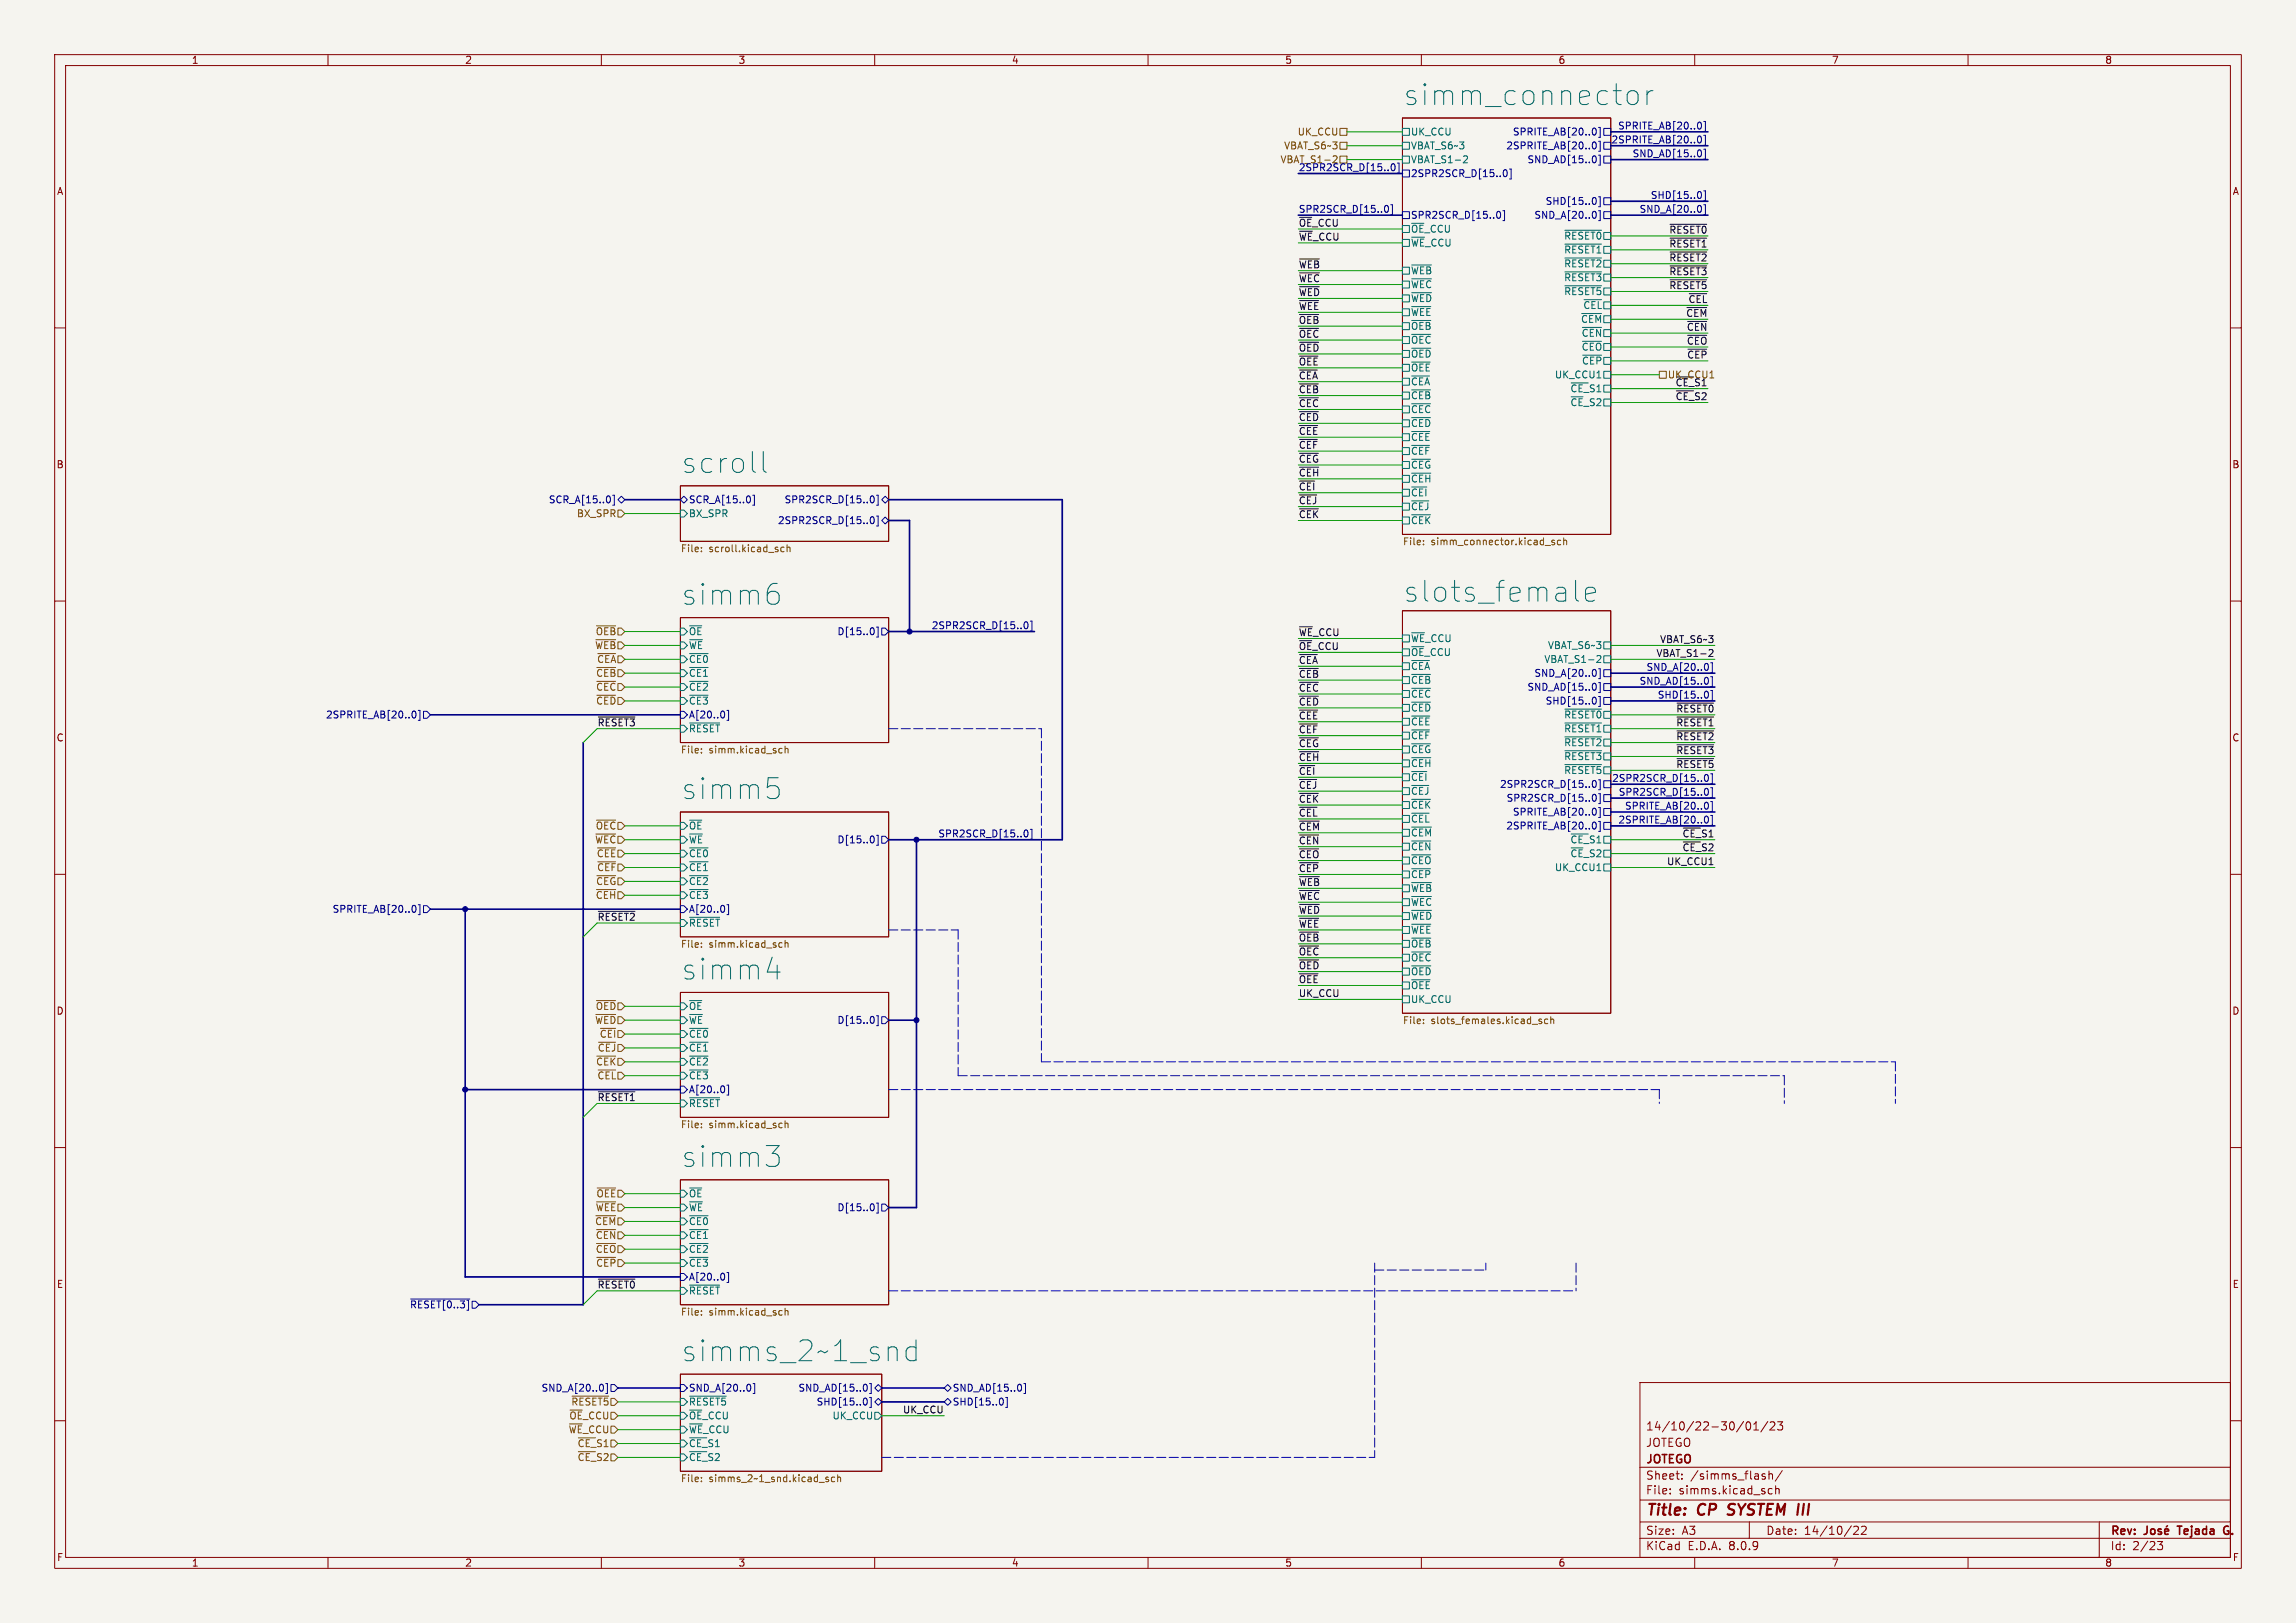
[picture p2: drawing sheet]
<svg xmlns="http://www.w3.org/2000/svg" width="420mm" height="297mm" viewBox="0 0 420 297" stroke-linecap="round" stroke-linejoin="round" font-family="sans-serif">
<defs><g id="words">
<g font-size="5.3" fill="#006464">
<text x="256.5" y="19.6">simm_connector</text>
<text x="124.5" y="86.9">scroll</text>
<text x="124.5" y="111">simm6</text>
<text x="256.5" y="110.5">slots_female</text>
<text x="124.5" y="146.6">simm5</text>
<text x="124.5" y="179.6">simm4</text>
<text x="124.5" y="213.9">simm3</text>
<text x="124.5" y="249.5">simms_2~1_snd</text>
</g>
<g font-size="2.8" fill="#840000">
<text x="301" y="277.9">Title:</text>
<text x="310.6" y="277.9">CP</text>
<text x="317" y="277.9">SYSTEM III</text>
</g>
<g font-size="2.1" fill="#840000">
<text x="301" y="262">14/10/22-30/01/23</text>
<text x="301" y="268.2">JOTEGO</text>
<text x="301" y="265">JOTEGO</text>
<text x="301" y="273.7">File:</text>
<text x="301" y="271">Sheet:</text>
<text x="307.1" y="273.7">simms.kicad_sch</text>
<text x="309.2" y="271">/simms_flash/</text>
<text x="301" y="281.1">Size:</text>
<text x="307.6" y="281.1">A3</text>
<text x="323" y="281.1">Date:</text>
<text x="330" y="281.1">14/10/22</text>
<text x="386" y="281.3">Rev:</text>
<text x="399.1" y="281.3">Tejada</text>
<text x="408.1" y="281.3">G.</text>
<text x="301" y="283.9">KiCad</text>
<text x="308.7" y="283.9">E.D.A.</text>
<text x="316.3" y="283.9">8.0.9</text>
<text x="386" y="283.9">Id:</text>
<text x="390.1" y="283.9">2/23</text>
</g>
<g font-size="1.8" fill="#840000">
<text x="35" y="11.9">1</text>
<text x="85" y="11.9">2</text>
<text x="135" y="11.9">3</text>
<text x="185" y="11.9">4</text>
<text x="235" y="11.9">5</text>
<text x="285" y="11.9">6</text>
<text x="335" y="11.9">7</text>
<text x="385" y="11.9">8</text>
<text x="10.3" y="35.9">A</text>
<text x="408.3" y="35.9">A</text>
<text x="10.3" y="85.9">B</text>
<text x="408.2" y="85.9">B</text>
<text x="10.3" y="135.9">C</text>
<text x="408.2" y="135.9">C</text>
<text x="10.3" y="185.9">D</text>
<text x="408.2" y="185.9">D</text>
<text x="10.3" y="235.9">E</text>
<text x="408.3" y="235.9">E</text>
<text x="10.3" y="285.9">F</text>
<text x="35" y="286.9">1</text>
<text x="85" y="286.9">2</text>
<text x="135" y="286.9">3</text>
<text x="185" y="286.9">4</text>
<text x="235" y="286.9">5</text>
<text x="285" y="286.9">6</text>
<text x="335" y="286.9">7</text>
<text x="385" y="286.9">8</text>
<text x="408.3" y="285.9">F</text>
</g>
<g font-size="1.8" fill="#000084">
<text x="295.9" y="23.8">SPRITE_AB[20..0]</text>
<text x="275.4" y="27.5">2SPRITE_AB[20..0]</text>
<text x="276.6" y="25">SPRITE_AB[20..0]</text>
<text x="294.7" y="26.3">2SPRITE_AB[20..0]</text>
<text x="298.5" y="28.9">SND_AD[15..0]</text>
<text x="234.1" y="30.1">VBAT_S1-2</text>
<text x="237.5" y="31.4">2SPR2SCR_D[15..0]</text>
<text x="258" y="32.6">2SPR2SCR_D[15..0]</text>
<text x="279.3" y="30.1">SND_AD[15..0]</text>
<text x="237.5" y="39">SPR2SCR_D[15..0]</text>
<text x="258" y="40.2">SPR2SCR_D[15..0]</text>
<text x="280.6" y="40.2">SND_A[20..0]</text>
<text x="282.6" y="37.7">SHD[15..0]</text>
<text x="299.8" y="39">SND_A[20..0]</text>
<text x="301.9" y="36.5">SHD[15..0]</text>
<text x="100.3" y="92.3">SCR_A[15..0]</text>
<text x="125.9" y="92.3">SCR_A[15..0]</text>
<text x="143.4" y="92.3">SPR2SCR_D[15..0]</text>
<text x="142.2" y="96.1">2SPR2SCR_D[15..0]</text>
<text x="153.1" y="116.4">D[15..0]</text>
<text x="170.3" y="115.2">2SPR2SCR_D[15..0]</text>
<text x="280.6" y="124.1">SND_A[20..0]</text>
<text x="299.8" y="125.4">SND_AD[15..0]</text>
<text x="301.1" y="122.8">SND_A[20..0]</text>
<text x="59.5" y="131.7">2SPRITE_AB[20..0]</text>
<text x="125.9" y="129.1">~{CE3}</text>
<text x="125.9" y="131.7">A[20..0]</text>
<text x="279.3" y="126.6">SND_AD[15..0]</text>
<text x="282.6" y="129.1">SHD[15..0]</text>
<text x="303.1" y="127.9">SHD[15..0]</text>
<text x="286" y="141.8">~{RESET5}</text>
<text x="294.8" y="143.2">2SPR2SCR_D[15..0]</text>
<text x="274.3" y="144.4">2SPR2SCR_D[15..0]</text>
<text x="275.5" y="146.9">SPR2SCR_D[15..0]</text>
<text x="276.6" y="149.5">SPRITE_AB[20..0]</text>
<text x="296" y="145.7">SPR2SCR_D[15..0]</text>
<text x="297.2" y="148.2">SPRITE_AB[20..0]</text>
<text x="153.1" y="154.5">D[15..0]</text>
<text x="171.5" y="153.3">SPR2SCR_D[15..0]</text>
<text x="275.4" y="152">2SPRITE_AB[20..0]</text>
<text x="295.9" y="150.8">2SPRITE_AB[20..0]</text>
<text x="60.7" y="167.2">SPRITE_AB[20..0]</text>
<text x="125.9" y="164.7">~{CE3}</text>
<text x="125.9" y="167.2">A[20..0]</text>
<text x="153.1" y="187.6">D[15..0]</text>
<text x="125.9" y="197.7">~{CE3}</text>
<text x="125.9" y="200.3">A[20..0]</text>
<text x="153.1" y="221.8">D[15..0]</text>
<text x="125.9" y="232">~{CE3}</text>
<text x="74.9" y="239.6">~{RESET[0..3]}</text>
<text x="125.9" y="234.5">A[20..0]</text>
<text x="99" y="254.9">SND_A[20..0]</text>
<text x="125.9" y="254.9">SND_A[20..0]</text>
<text x="146" y="254.9">SND_AD[15..0]</text>
<text x="149.3" y="257.4">SHD[15..0]</text>
<text x="174.2" y="257.4">SHD[15..0]</text>
<text x="174.2" y="254.9">SND_AD[15..0]</text>
</g>
<g font-size="1.8" fill="#725600">
<text x="234.8" y="27.5">VBAT_S6~3</text>
<text x="237.3" y="25">UK_CCU</text>
<text x="105.4" y="94.8">BX_SPR</text>
<text x="124.5" y="101.4">File:</text>
<text x="129.7" y="101.4">scroll.kicad_sch</text>
<text x="256.5" y="100.1">File:</text>
<text x="261.8" y="100.1">simm_connector.kicad_sch</text>
<text x="108.8" y="119">~{WEB}</text>
<text x="108.9" y="116.4">~{OEB}</text>
<text x="108.9" y="124.1">~{CEB}</text>
<text x="109.1" y="121.5">~{CEA}</text>
<text x="108.9" y="129.1">~{CED}</text>
<text x="108.9" y="126.6">~{CEC}</text>
<text x="124.5" y="138.2">File:</text>
<text x="129.7" y="138.2">simm.kicad_sch</text>
<text x="108.8" y="154.5">~{WEC}</text>
<text x="108.9" y="152">~{OEC}</text>
<text x="109.1" y="157.1">~{CEE}</text>
<text x="109.1" y="159.6">~{CEF}</text>
<text x="108.9" y="164.7">~{CEH}</text>
<text x="108.9" y="162.2">~{CEG}</text>
<text x="124.5" y="173.8">File:</text>
<text x="129.7" y="173.8">simm.kicad_sch</text>
<text x="108.9" y="185">~{OED}</text>
<text x="108.8" y="187.6">~{WED}</text>
<text x="109.6" y="190.1">~{CEI}</text>
<text x="256.5" y="187.7">File:</text>
<text x="261.8" y="187.7">slots_females.kicad_sch</text>
<text x="108.9" y="195.2">~{CEK}</text>
<text x="109.2" y="197.7">~{CEL}</text>
<text x="109.2" y="192.6">~{CEJ}</text>
<text x="124.5" y="206.8">File:</text>
<text x="129.7" y="206.8">simm.kicad_sch</text>
<text x="108.9" y="221.8">~{WEE}</text>
<text x="109" y="219.3">~{OEE}</text>
<text x="108.8" y="224.4">~{CEM}</text>
<text x="108.9" y="226.9">~{CEN}</text>
<text x="108.9" y="229.5">~{CEO}</text>
<text x="108.9" y="232">~{CEP}</text>
<text x="124.5" y="241.1">File:</text>
<text x="129.7" y="241.1">simm.kicad_sch</text>
<text x="104.4" y="257.4">~{RESET5}</text>
<text x="103.9" y="262.5">~{WE}_CCU</text>
<text x="104" y="259.9">~{OE}_CCU</text>
<text x="105.6" y="265">~{CE_}S1</text>
<text x="105.6" y="267.6">~{CE_}S2</text>
<text x="124.5" y="271.6">File:</text>
<text x="129.7" y="271.6">simms_2~1_snd.kicad_sch</text>
</g>
<g font-size="1.8" fill="#006464">
<text x="258" y="27.5">VBAT_S6~3</text>
<text x="258" y="25">UK_CCU</text>
<text x="258" y="30.1">VBAT_S1-2</text>
<text x="258" y="42.8">~{OE}_CCU</text>
<text x="258" y="45.3">~{WE}_CCU</text>
<text x="286" y="46.6">~{RESET1}</text>
<text x="286" y="44">~{RESET0}</text>
<text x="258" y="52.9">~{WEC}</text>
<text x="258" y="50.4">~{WEB}</text>
<text x="286" y="49.1">~{RESET2}</text>
<text x="286" y="51.7">~{RESET3}</text>
<text x="258" y="58">~{WEE}</text>
<text x="258" y="55.5">~{WED}</text>
<text x="286" y="54.2">~{RESET5}</text>
<text x="289.1" y="59.3">~{CEM}</text>
<text x="289.5" y="56.7">~{CEL}</text>
<text x="258" y="65.6">~{OED}</text>
<text x="258" y="63.1">~{OEC}</text>
<text x="258" y="60.6">~{OEB}</text>
<text x="289.2" y="64.4">~{CEO}</text>
<text x="289.2" y="61.8">~{CEN}</text>
<text x="258" y="68.2">~{OEE}</text>
<text x="258" y="70.7">~{CEA}</text>
<text x="284.3" y="69.4">UK_CCU1</text>
<text x="287.2" y="72">~{CE_}S1</text>
<text x="289.3" y="66.9">~{CEP}</text>
<text x="258" y="73.3">~{CEB}</text>
<text x="258" y="75.8">~{CEC}</text>
<text x="287.2" y="74.5">~{CE}_S2</text>
<text x="258" y="83.4">~{CEF}</text>
<text x="258" y="80.9">~{CEE}</text>
<text x="258" y="78.3">~{CED}</text>
<text x="258" y="86">~{CEG}</text>
<text x="258" y="88.5">~{CEH}</text>
<text x="125.9" y="94.8">BX_SPR</text>
<text x="258" y="93.6">~{CEJ}</text>
<text x="258" y="91">~{CEI}</text>
<text x="258" y="96.1">~{CEK}</text>
<text x="125.9" y="116.4">~{OE}</text>
<text x="125.9" y="119">~{WE}</text>
<text x="258" y="117.7">~{WE}_CCU</text>
<text x="283.1" y="119">VBAT_S6~3</text>
<text x="125.9" y="124.1">~{CE1}</text>
<text x="125.9" y="121.5">~{CE0}</text>
<text x="258" y="122.8">~{CEA}</text>
<text x="258" y="125.3">~{CEB}</text>
<text x="258" y="120.2">~{OE}_CCU</text>
<text x="282.4" y="121.5">VBAT_S1-2</text>
<text x="125.9" y="126.6">~{CE2}</text>
<text x="258" y="127.9">~{CEC}</text>
<text x="258" y="130.4">~{CED}</text>
<text x="286" y="131.7">~{RESET0}</text>
<text x="125.9" y="134.2">~{RESET}</text>
<text x="258" y="132.9">~{CEE}</text>
<text x="258" y="135.5">~{CEF}</text>
<text x="286" y="134.2">~{RESET1}</text>
<text x="286" y="136.8">~{RESET2}</text>
<text x="258" y="138">~{CEG}</text>
<text x="258" y="140.6">~{CEH}</text>
<text x="258" y="143.1">~{CEI}</text>
<text x="286" y="139.3">~{RESET3}</text>
<text x="258" y="145.6">~{CEJ}</text>
<text x="258" y="148.2">~{CEK}</text>
<text x="125.9" y="152">~{OE}</text>
<text x="125.9" y="154.5">~{WE}</text>
<text x="258" y="153.3">~{CEM}</text>
<text x="258" y="155.8">~{CEN}</text>
<text x="258" y="150.7">~{CEL}</text>
<text x="287.2" y="154.5">~{CE_}S1</text>
<text x="125.9" y="159.6">~{CE1}</text>
<text x="125.9" y="157.1">~{CE0}</text>
<text x="258" y="160.9">~{CEP}</text>
<text x="258" y="158.3">~{CEO}</text>
<text x="284.3" y="159.6">UK_CCU1</text>
<text x="287.2" y="157.1">~{CE}_S2</text>
<text x="125.9" y="162.2">~{CE2}</text>
<text x="258" y="163.4">~{WEB}</text>
<text x="258" y="166">~{WEC}</text>
<text x="125.9" y="169.8">~{RESET}</text>
<text x="258" y="173.6">~{OEB}</text>
<text x="258" y="171">~{WEE}</text>
<text x="258" y="168.5">~{WED}</text>
<text x="258" y="176.1">~{OEC}</text>
<text x="258" y="178.7">~{OED}</text>
<text x="125.9" y="185">~{OE}</text>
<text x="258" y="183.7">UK_CCU</text>
<text x="258" y="181.2">~{OEE}</text>
<text x="125.9" y="190.1">~{CE0}</text>
<text x="125.9" y="187.6">~{WE}</text>
<text x="125.9" y="192.6">~{CE1}</text>
<text x="125.9" y="195.2">~{CE2}</text>
<text x="125.9" y="202.8">~{RESET}</text>
<text x="125.9" y="219.3">~{OE}</text>
<text x="125.9" y="221.8">~{WE}</text>
<text x="125.9" y="226.9">~{CE1}</text>
<text x="125.9" y="224.4">~{CE0}</text>
<text x="125.9" y="229.5">~{CE2}</text>
<text x="125.9" y="237.1">~{RESET}</text>
<text x="125.9" y="257.4">~{RESET5}</text>
<text x="125.9" y="262.5">~{WE}_CCU</text>
<text x="125.9" y="259.9">~{OE}_CCU</text>
<text x="152.2" y="259.9">UK_CCU</text>
<text x="125.9" y="267.6">~{CE_}S2</text>
<text x="125.9" y="265">~{CE_}S1</text>
</g>
<g font-size="1.8" fill="#0f0f0f">
<text x="237.5" y="41.6">~{OE}_CCU</text>
<text x="237.5" y="44.1">~{WE}_CCU</text>
<text x="305.3" y="47.9">~{RESET2}</text>
<text x="305.3" y="45.4">~{RESET1}</text>
<text x="305.3" y="42.8">~{RESET0}</text>
<text x="237.5" y="51.7">~{WEC}</text>
<text x="237.5" y="49.2">~{WEB}</text>
<text x="305.3" y="50.5">~{RESET3}</text>
<text x="305.3" y="53">~{RESET5}</text>
<text x="237.5" y="59.3">~{OEB}</text>
<text x="237.5" y="56.8">~{WEE}</text>
<text x="237.5" y="54.3">~{WED}</text>
<text x="308.3" y="58.1">~{CEM}</text>
<text x="308.8" y="55.5">~{CEL}</text>
<text x="237.5" y="61.9">~{OEC}</text>
<text x="237.5" y="64.4">~{OED}</text>
<text x="308.5" y="63.2">~{CEO}</text>
<text x="308.5" y="60.6">~{CEN}</text>
<text x="308.5" y="65.7">~{CEP}</text>
<text x="237.5" y="67">~{OEE}</text>
<text x="237.5" y="69.5">~{CEA}</text>
<text x="305" y="69.4">UK_CCU1</text>
<text x="306.4" y="70.8">~{CE_}S1</text>
<text x="237.5" y="74.6">~{CEC}</text>
<text x="237.5" y="72">~{CEB}</text>
<text x="237.5" y="77.1">~{CED}</text>
<text x="306.4" y="73.3">~{CE_}S2</text>
<text x="237.5" y="79.7">~{CEE}</text>
<text x="237.5" y="82.2">~{CEF}</text>
<text x="237.5" y="87.3">~{CEH}</text>
<text x="237.5" y="89.8">~{CEI}</text>
<text x="237.5" y="84.7">~{CEG}</text>
<text x="237.5" y="92.4">~{CEJ}</text>
<text x="237.5" y="94.9">~{CEK}</text>
<text x="237.5" y="119">~{OE}_CCU</text>
<text x="237.5" y="116.5">~{WE}_CCU</text>
<text x="303.6" y="117.8">VBAT_S6~3</text>
<text x="237.5" y="124.1">~{CEB}</text>
<text x="237.5" y="121.6">~{CEA}</text>
<text x="302.9" y="120.3">VBAT_S1-2</text>
<text x="237.5" y="126.7">~{CEC}</text>
<text x="237.5" y="129.2">~{CED}</text>
<text x="237.5" y="131.7">~{CEE}</text>
<text x="306.5" y="130.5">~{RESET0}</text>
<text x="109.2" y="133">~{RESET3}</text>
<text x="237.5" y="134.3">~{CEF}</text>
<text x="237.5" y="136.8">~{CEG}</text>
<text x="306.5" y="133">~{RESET1}</text>
<text x="306.5" y="135.5">~{RESET2}</text>
<text x="237.5" y="139.4">~{CEH}</text>
<text x="237.5" y="141.9">~{CEI}</text>
<text x="306.5" y="138.1">~{RESET3}</text>
<text x="306.5" y="140.6">~{RESET5}</text>
<text x="237.5" y="144.4">~{CEJ}</text>
<text x="237.5" y="147">~{CEK}</text>
<text x="237.5" y="149.5">~{CEL}</text>
<text x="237.5" y="152.1">~{CEM}</text>
<text x="237.5" y="154.6">~{CEN}</text>
<text x="307.7" y="153.3">~{CE_}S1</text>
<text x="307.7" y="155.9">~{CE_}S2</text>
<text x="237.5" y="157.1">~{CEO}</text>
<text x="237.5" y="159.7">~{CEP}</text>
<text x="304.8" y="158.4">UK_CCU1</text>
<text x="237.5" y="167.3">~{WED}</text>
<text x="237.5" y="164.8">~{WEC}</text>
<text x="237.5" y="162.2">~{WEB}</text>
<text x="109.2" y="168.6">~{RESET2}</text>
<text x="237.5" y="172.4">~{OEB}</text>
<text x="237.5" y="169.8">~{WEE}</text>
<text x="237.5" y="180">~{OEE}</text>
<text x="237.5" y="177.5">~{OED}</text>
<text x="237.5" y="174.9">~{OEC}</text>
<text x="237.5" y="182.5">UK_CCU</text>
<text x="109.2" y="201.6">~{RESET1}</text>
<text x="109.2" y="235.9">~{RESET0}</text>
<text x="165.1" y="258.7">UK_CCU</text>
</g>
</g></defs>
<path d="M0 0h420v297h-420z" fill="#f5f4ef" stroke="#f5f4ef" stroke-width=".18"/>
<g fill="none" stroke="#840000" stroke-width=".18">
<path d="M10 10h400v277h-400zM12 12h396v273h-396zM60 10v2M110 10v2M160 10v2M210 10v2M260 10v2M310 10v2M360 10v2M256.5 21.6h38.1v76.2h-38.1zM10 60h2M408 60h2"/>
<path d="M124.5 88.9h38.1v10.2h-38.1zM10 110h2M124.5 113h38.1v22.9h-38.1zM256.5 111.8h38.1v73.6h-38.1zM408 110h2M10 160h2M124.5 148.6h38.1v22.9h-38.1zM408 160h2M124.5 181.6h38.1v22.9h-38.1zM10 210h2M124.5 215.9h38.1v22.9h-38.1zM408 210h2"/>
<path d="M124.5 251.5h36.8v17.7h-36.8zM300 253h108v32h-108zM10 260h2M300 278.5h108M300 274.5h108M300 268.5h108M305.5 273.2v.2M305.5 272.5v.1M307.7 270.5v.2M307.7 269.8v.1M318.9 260.1l-1.2 1.9M319.5 260.3l.2-.1a.8 .8 0 0 1 .6 .7 .8 .8 0 0 1-.6 .8l-.2-.2-.1-.4z"/>
<path d="M320 278.5v3M320.8 261.7h.9M320.8 260.6l.4-.4v1.5M322.7 270.2l.2 .2-.2 .3M322.7 269.7l.2 .1M323.4 260.1l-1.3 1.9M323.5 273.2l.2 .2 .5-.1M323.6 269.2v1.5M323.6 269.8l.2-.1 .4 .1v.9M323.8 260.3l.6-.1 .2 .1 .1 .3-1 1.1h1M324.2 272.5l-.5-.1-.2 .1M324.8 272.5l.2-.1 .4 .1v.9"/>
<path d="M324.8 271.9v1.5M325.2 260.2h.9l-.5 .6 .4 .1v.6l-.2 .2h-.4l-.2-.2M326 269.1l-1.3 1.9M339.1 279.4l.6-.1 .2 .1v.3l-.9 1.1h.9M340.5 279.4l.6-.1 .2 .1 .1 .3-1 1.1h1M384 278.5v6.5M408 260h2M60 285v2M110 285v2M160 285v2M210 285v2M260 285v2"/>
<path d="M300 281.5h108M310 285v2M360 285v2M394.7 282.1h.9l-.5 .6 .4 .1v.6l-.2 .2-.6-.1"/>
</g>
<path d="M392.8 279.3v1.1a.48 .48 0 0 1-.6 .4M393.5 279.9l.4-.1 .3 .3v.4l-.3 .3-.4-.1-.1-.2v-.4zM395.3 279.9l-.3-.1-.2 .2v.2l.5 .2v.3h-.5M396.5 279.2l-.2 .2M398.3 279.3h.8M407.5 279.3a.75 .75 0 0 0-.7 .7 .75 .75 0 0 0 .6 .8l.2-.1M396 280.3l.7-.2-.1-.2-.4-.1-.2 .2v.7h.6M407.4 280.1h.3" fill="none" stroke="#840000" stroke-width=".3"/>
<path d="M316 277.1l.3 .1M316.3 275.4l-.1 .2 .1 .4" fill="none" stroke="#840000" stroke-width=".4"/>
<g fill="none" stroke="#006464" stroke-width=".18">
<path d="M297.8 17a1.03 1.03 0 0 1 1-.4 1.03 1.03 0 0 1 .8 .7v1.1a1.03 1.03 0 0 1-1 .8 1.03 1.03 0 0 1-1-.8v-1.1zM301.3 16.6v2.5M302.4 16.6a.97 .97 0 0 0-1.1 .7M256.5 26h1.3v1.3h-1.3zM256.5 28.6h1.3v1.2h-1.3zM256.5 23.5h1.3v1.3h-1.3zM267.8 28.6l.4-.1 .2 .4-.7 .9h.7M256.5 56.5h1.3v1.3h-1.3zM256.5 54h1.3v1.2h-1.3zM256.5 51.4h1.3v1.3h-1.3zM256.5 59.1h1.3v1.2h-1.3zM256.5 48.9h1.3v1.3h-1.3z"/>
<path d="M256.5 41.3h1.3v1.2h-1.3zM256.5 43.8h1.3v1.3h-1.3zM258.2 56.1h3.5M258.2 53.6h3.6M258.2 51h3.6M258.2 58.6h3.5M258.2 48.5h3.6M286.3 47.2h6.7M286.3 44.7h6.7M286.3 49.8h6.7M286.3 42.1h6.7M286.3 52.3h6.7"/>
<path d="M289.3 57.4h3.7M289.5 59.9h3.5M289.8 54.8h3.2M256.5 66.7h1.3v1.2h-1.3zM256.5 64.1h1.3v1.3h-1.3zM256.5 61.6h1.3v1.3h-1.3zM256.5 79.4h1.3v1.2h-1.3zM256.5 71.8h1.3v1.2h-1.3zM256.5 69.2h1.3v1.3h-1.3zM256.5 74.3h1.3v1.3h-1.3zM256.5 76.8h1.3v1.3h-1.3zM258.2 66.3h3.4"/>
<path d="M258.2 63.7h3.5M258.2 61.2h3.5M258.2 79h3.3M258.2 71.3h3.5M258.2 68.8h3.3M258.2 73.9h3.5M258.2 76.4h3.5M287.4 70.1h3.1M289.5 62.5h3.5M289.5 65h3.5M293.4 67.9h1.2v1.3h-1.2zM124.5 93.3h.6l.6 .7-.6 .6h-.6z"/>
<path d="M139.6 82.6v3.3l.2 .4 .4 .1M256.5 92.1h1.3v1.2h-1.3zM256.5 89.5h1.3v1.3h-1.3zM256.5 94.6h1.3v1.3h-1.3zM256.5 81.9h1.3v1.3h-1.3zM256.5 84.5h1.3v1.2h-1.3zM256.5 87h1.3v1.3h-1.3zM258.2 91.7h3.2M258.2 94.2h3.5M258.2 81.5h3.3M258.2 84h3.5M258.2 86.6h3.5"/>
<path d="M124.5 114.9h.6l.6 .7-.6 .6h-.6zM124.5 117.5h.6l.6 .6-.6 .6h-.6zM126.1 119.6h3.4M141.1 108.2h.7l.4 .2 .3 .5v.9l-.2 .4-.5 .4h-.7M141.4 106.8h.8M256.5 116.2h1.3v1.3h-1.3zM256.5 118.7h1.3v1.3h-1.3zM288.2 106.2v3.3l.2 .3 .4 .2M290 108.7l1.8-.3-.1-.7-.4-.2h-.7l-.4 .2-.2 .3v1.5l.2 .3 .4 .2h.7l.4-.2M293.4 117.5h1.2v1.2h-1.2zM124.5 127.6h.6l.6 .7-.6 .6h-.6zM124.5 122.6h.6l.6 .6-.6 .6h-.6z"/>
<path d="M124.5 120h.6l.6 .7-.6 .6h-.6zM124.5 132.7h.6l.6 .7-.6 .6h-.6zM124.5 125.1h.6l.6 .6-.6 .7h-.6zM126.1 132.3h5.5M126.1 127.2h3.4M126.1 122.1h3.4M126.1 124.7h3.4M256.5 121.3h1.3v1.3h-1.3zM256.5 126.4h1.3v1.2h-1.3zM256.5 123.8h1.3v1.3h-1.3zM256.5 128.9h1.3v1.3h-1.3zM256.5 131.4h1.3v1.3h-1.3z"/>
<path d="M256.5 136.5h1.3v1.3h-1.3zM256.5 139.1h1.3v1.2h-1.3zM256.5 134h1.3v1.3h-1.3zM258.2 120.9h3.3M258.2 126h3.5M258.2 123.4h3.5M258.2 128.5h3.5M258.2 131h3.3M258.2 136.1h3.5M258.2 138.7h3.5M258.2 133.6h3.3M286.3 132.3h6.7"/>
<path d="M286.3 134.8h6.7M286.3 139.9h6.7M286.3 137.4h6.7M286.3 129.8h6.7M292.2 120h.4l.2 .3-.7 .9h.7M293.4 120h1.2v1.3h-1.2zM124.5 158.1h.6l.6 .7-.6 .6h-.6zM124.5 155.6h.6l.6 .6-.6 .6h-.6zM124.5 150.5h.6l.6 .6-.6 .7h-.6zM124.5 153h.6l.6 .7-.6 .6h-.6zM126.1 157.7h3.4M126.1 155.2h3.4"/>
<path d="M140.5 142.3h1.8M140.9 143.8h.9l.4 .2 .3 .5v.9l-.3 .6-.4 .1h-.9M256.5 159.4h1.3v1.3h-1.3zM256.5 156.8h1.3v1.3h-1.3zM256.5 151.8h1.3v1.2h-1.3zM256.5 154.3h1.3v1.3h-1.3zM256.5 144.1h1.3v1.3h-1.3zM256.5 141.6h1.3v1.3h-1.3zM256.5 146.7h1.3v1.3h-1.3zM256.5 149.2h1.3v1.3h-1.3zM258.2 159h3.5M258.2 156.4h3.5"/>
<path d="M258.2 151.4h3.6M258.2 153.9h3.5M258.2 143.7h3.2M258.2 146.3h3.5M258.2 148.8h3.2M287.4 152.6h3.1M293.4 158.1h1.2v1.3h-1.2zM124.5 163.2h.6l.6 .6-.6 .7h-.6zM124.5 168.3h.6l.6 .6-.6 .6h-.6zM124.5 160.7h.6l.6 .6-.6 .6h-.6zM126.1 162.8h3.4M126.1 167.9h5.5"/>
<path d="M126.1 160.2h3.4M140.3 177.9h2.4M142.2 176.6v2.6M256.5 172.1h1.3v1.3h-1.3zM256.5 161.9h1.3v1.3h-1.3zM256.5 179.7h1.3v1.3h-1.3zM256.5 169.5h1.3v1.3h-1.3zM256.5 174.6h1.3v1.3h-1.3zM256.5 164.5h1.3v1.2h-1.3zM256.5 167h1.3v1.3h-1.3zM256.5 177.2h1.3v1.2h-1.3zM258.2 171.7h3.5"/>
<path d="M258.2 161.5h3.6M258.2 179.3h3.4M258.2 169.1h3.5M258.2 174.2h3.5M258.2 164.1h3.6M258.2 166.6h3.6M258.2 176.8h3.5M124.5 196.2h.6l.6 .7-.6 .6h-.6zM124.5 191.1h.6l.6 .7-.6 .6h-.6zM124.5 188.6h.6l.6 .6-.6 .7h-.6zM124.5 183.5h.6l.6 .7-.6 .6h-.6zM124.5 186.1h.6l.6 .6-.6 .6h-.6z"/>
<path d="M124.5 193.7h.6l.6 .6-.6 .6h-.6zM126.1 195.8h3.4M126.1 190.7h3.4M126.1 188.2h3.4M126.1 193.3h3.4M256.5 182.2h1.3v1.3h-1.3zM124.5 201.3h.6l.6 .6-.6 .7h-.6zM124.5 217.8h.6l.6 .6-.6 .7h-.6zM126.1 200.9h5.5M140.2 209.6h2.3l-1.2 1.5a1.03 1.03 0 0 1 1.2 .7v.9l-.3 .6-.4 .1h-1.1M124.5 230.5h.6l.6 .6-.6 .7h-.6zM124.5 225.4h.6l.6 .7-.6 .6h-.6z"/>
<path d="M124.5 222.9h.6l.6 .6-.6 .7h-.6zM124.5 235.6h.6l.6 .6-.6 .7h-.6zM124.5 220.3h.6l.6 .7-.6 .6h-.6zM124.5 228h.6l.6 .6-.6 .6h-.6zM126.1 230.1h3.4M126.1 225h3.4M126.1 222.5h3.4M126.1 235.2h5.5M126.1 227.6h3.4M124.5 258.4h.6l.6 .7-.6 .6h-.6zM124.5 255.9h.6l.6 .6-.6 .7h-.6zM126.1 255.5h6.7"/>
<path d="M160 258.4h.7l.6 .7-.6 .6h-.7zM167.6 245.2v3.8M167.6 246.6l-.4-.1h-.7l-.6 .3-.2 .4v1.1l.4 .5 .4 .2h.7l.4-.2M124.5 261h.6l.6 .6-.6 .7h-.6zM124.5 266.1h.6l.6 .6-.6 .6h-.6zM124.5 263.5h.6l.6 .7-.6 .6h-.6zM126.1 265.7h3.2M126.1 263.1h3.2"/>
</g>
<g fill="none" stroke="#000084" stroke-width=".18">
<path d="M253.4 37.6h.2a.68 .68 0 0 1 .4 .6 .68 .68 0 0 1-.4 .7l-.2-.1M254.4 37.5h.3v1.8h-.3M254.5 30.5l.3-.5a.68 .68 0 0 1 .4 .6 .68 .68 0 0 1-.4 .6l-.3-.4M255.6 29.8h.3v1.9h-.3M256.5 38.7h1.3v1.3h-1.3zM256.5 31.1h1.3v1.3h-1.3zM273.9 38.7h.2a.68 .68 0 0 1 .4 .6 .68 .68 0 0 1-.4 .6h-.2M274.9 38.6h.3v1.8h-.3M275 31.5l.3-.4a.68 .68 0 0 1 .4 .6 .68 .68 0 0 1-.4 .6l-.3-.5M276.1 30.9h.3v1.9h-.3M291.6 26a.68 .68 0 0 1 .4 .6 .68 .68 0 0 1-.4 .6M291.7 23.4a.79 .79 0 0 1 0 1.3"/>
<path d="M291.7 36.1a.79 .79 0 0 1 0 1.3M291.9 28.6l.1 .4-.1 .7M291.9 38.8l.1 .4-.1 .6M292.4 23.3h.3v1.8h-.3M292.4 25.9h.3v1.8h-.3M292.4 28.4h.3v1.8h-.3M292.4 36h.3v1.8h-.3M292.4 38.6h.3v1.8h-.3M293.4 26h1.2v1.3h-1.2zM293.4 28.6h1.2v1.2h-1.2zM293.4 36.2h1.2v1.3h-1.2zM293.4 38.7h1.2v1.3h-1.2z"/>
<path d="M293.4 23.5h1.2v1.3h-1.2zM310.8 24.9a.68 .68 0 0 1 .4 .6 .68 .68 0 0 1-.4 .7M310.9 35a.79 .79 0 0 1 0 1.3M310.9 22.3a.79 .79 0 0 1 0 1.3M311.1 27.5l.1 .4-.1 .7M311.1 37.7l.1 .4-.1 .6M311.7 34.9h.3v1.8h-.3M311.7 22.2h.3v1.8h-.3M311.7 24.8h.3v1.8h-.3M311.7 27.3h.3v1.8h-.3M311.7 37.5h.3v1.8h-.3M111.6 91v.8"/>
<path d="M112.1 90.6h.3v1.8h-.3M113 91.4l.7-.6 .6 .6-.6 .7zM124.5 91.4l.6-.6 .6 .6-.6 .7zM137.2 91v.8M137.7 90.6h.3v1.8h-.3M159.2 95l.3-.4a.68 .68 0 0 1 .4 .6 .68 .68 0 0 1-.4 .6l-.3-.5M159.4 90.8l.1-.1a.68 .68 0 0 1 .4 .7 .68 .68 0 0 1-.4 .6h-.1M160.3 90.6h.3v1.8h-.3M160.3 94.4h.3v1.9h-.3M161.3 91.4l.6-.6 .7 .6-.7 .7zM161.9 94.6l.7 .7-.7 .6-.6-.6zM159.8 115l.1 .4-.1 .6"/>
<path d="M160.3 114.8h.3v1.8h-.3M161.3 114.9h.6l.7 .7-.7 .6h-.6zM187.3 114.3l.3-.5a.68 .68 0 0 1 .5 .6 .68 .68 0 0 1-.5 .7l-.3-.5M188.5 113.7h.3v1.8h-.3M75.7 130.1a.68 .68 0 0 1 .4 .7 .68 .68 0 0 1-.4 .6M76.5 130h.3v1.8h-.3M77.5 130.2h.6l.6 .6-.6 .6h-.6zM124.5 130.2h.6l.6 .6-.6 .6h-.6zM132.5 130.4v.7M133 130h.3v1.8h-.3M291.7 127.6a.79 .79 0 0 1 0 1.2M291.9 122.6l.1 .4-.1 .6"/>
<path d="M291.9 125.2l.1 .3-.1 .7M292.4 122.4h.3v1.8h-.3M292.4 124.9h.3v1.8h-.3M292.4 127.5h.3v1.8h-.3M293.4 122.6h1.2v1.2h-1.2zM293.4 127.6h1.2v1.3h-1.2zM293.4 125.1h1.2v1.3h-1.2zM312.2 126.5a.79 .79 0 0 1 0 1.3M312.4 121.5l.1 .4-.1 .7M312.4 124.1l.1 .3-.1 .7M312.9 121.3h.3v1.8h-.3M312.9 123.8h.3v1.8h-.3"/>
<path d="M312.9 126.4h.3v1.8h-.3M159.8 153.1l.1 .4-.1 .6M160.3 152.9h.3v1.8h-.3M161.3 153h.6l.7 .7-.7 .6h-.6zM187.5 151.9h.1a.68 .68 0 0 1 .5 .6 .68 .68 0 0 1-.5 .7l-.1-.1M188.5 151.8h.3v1.8h-.3M291.3 143.3l.3-.5a.68 .68 0 0 1 .4 .7 .68 .68 0 0 1-.4 .6l-.3-.5M291.4 145.4h.2a.68 .68 0 0 1 .4 .6 .68 .68 0 0 1-.4 .6h-.2M291.6 150.4a.68 .68 0 0 1 .4 .7 .68 .68 0 0 1-.4 .6M291.7 147.9a.79 .79 0 0 1 0 1.3M292.4 145.2h.3v1.9h-.3M292.4 147.8h.3v1.8h-.3"/>
<path d="M292.4 150.3h.3v1.8h-.3M292.7 142.7v1.8h-.3M293.4 150.5h1.2v1.3h-1.2zM293.4 148h1.2v1.2h-1.2zM293.4 145.4h1.2v1.3h-1.2zM293.4 142.9h1.2v1.2h-1.2zM311.8 142.2l.3-.5a.68 .68 0 0 1 .4 .7 .68 .68 0 0 1-.4 .6l-.3-.5M312 144.3h.1a.68 .68 0 0 1 .4 .6 .68 .68 0 0 1-.4 .6h-.1M312.1 149.3a.68 .68 0 0 1 .4 .7 .68 .68 0 0 1-.4 .6M312.2 146.8a.79 .79 0 0 1 0 1.3M312.9 149.2h.3v1.8h-.3M312.9 141.6h.3v1.8h-.3"/>
<path d="M312.9 144.1h.3v1.9h-.3M312.9 146.7h.3v1.8h-.3M75.8 165.7a.79 .79 0 0 1 0 1.2M76.5 165.6h.3v1.8h-.3M77.5 165.7h.6l.6 .7-.6 .6h-.6zM124.5 165.7h.6l.6 .7-.6 .6h-.6zM132.5 165.9v.8M133 165.6h.3v1.8h-.3M124.5 198.8h.6l.6 .6-.6 .6h-.6zM132.5 198.9v.8M133 198.6h.3v1.8h-.3M159.8 186.1l.1 .4-.1 .6"/>
<path d="M160.3 185.9h.3v1.8h-.3M161.3 186.1h.6l.7 .6-.7 .6h-.6zM75.1 237.7h10.8M86.4 238.1h.6l.6 .7-.6 .6h-.6zM124.5 233h.6l.6 .7-.6 .6h-.6zM132.5 233.2v.8M133 232.9h.3v1.8h-.3M159.8 220.4l.1 .4-.1 .6M160.3 220.2h.3v1.8h-.3M161.3 220.3h.6l.7 .7-.7 .6h-.6zM110.3 253.4l.1 .4-.1 .7M110.8 253.2h.3v1.8h-.3"/>
<path d="M111.8 253.4h.6l.6 .6-.6 .6h-.6zM124.5 253.4h.6l.6 .6-.6 .6h-.6zM137.2 253.4l.1 .4-.1 .7M137.8 253.2h.3v1.8h-.3M158.3 255.8a.79 .79 0 0 1 0 1.3M158.5 253.4l.1 .4-.1 .7M159.1 253.2h.3v1.8h-.3M159.1 255.7h.3v1.8h-.3M160 254l.7-.6 .6 .6-.6 .6zM160 256.5l.7-.6 .6 .6-.6 .7zM172.7 256.5l.7-.6 .6 .6-.6 .7zM172.7 254l.7-.6 .6 .6-.6 .6z"/>
<path d="M183.2 255.8a.79 .79 0 0 1 0 1.3M184.3 255.7v1.8h-.3M186.7 253.4l.2 .4-.2 .7M187.3 253.2h.3v1.8h-.3"/>
</g>
<g fill="none" stroke="#725600" stroke-width=".18">
<path d="M243.9 28.6l.4-.1 .3 .4-.8 .9M245.1 23.5h1.3v1.3h-1.3zM245.1 26h1.3v1.3h-1.3zM245.1 28.6h1.3v1.2h-1.3zM303.5 67.9h1.3v1.3h-1.3zM113 93.3h.7l.6 .7-.6 .6h-.7zM144 99.7v1.3M260.4 98.9v.1M260.4 99.6v.1M282.6 99.8h1M284.3 98.9h-.3l-.1 .1v.2l.4 .1v.3h-.4M285.5 98.9h-.4l-.2 .2 .1 .5h.5"/>
<path d="M286 99l.2-.1h.3l.1 .8M286 98.4v1.3M109 117.1h3.6M109.1 114.5h3.5M109.4 119.6h3.2M128.3 100.2v.1M128.3 100.8v.2M143.4 100.2l-.3-.1-.3 .3 .1 .5h.5M144 100.2l.2-.1 .3 .1v.8M109.2 127.2h3.4M109.2 124.7h3.4M109.2 122.1h3.4"/>
<path d="M128.3 137.7v.1M128.3 137v.1M142.7 137h.4M143.1 137.7l-.4 .1M143.6 137.1l.2-.1h.3l.1 .8M143.6 136.5v1.3M109 152.6h3.6M109.1 150.1h3.5M109.3 155.2h3.3M109.4 157.7h3.2M109.1 162.8h3.5M109.2 160.2h3.4"/>
<path d="M128.3 172.6v.1M128.3 173.2v.2M142.7 172.5l.4 .1M143.1 173.3l-.4 .1M143.6 172.1v1.3M143.6 172.6l.2-.1 .3 .1 .1 .8M109 185.6h3.6M109.1 183.1h3.5M109.2 193.3h3.4M109.4 195.8h3.2M109.5 190.7h3.1M260.4 187.2v.1"/>
<path d="M260.4 186.5v.2M282 186.5h-.3l-.2 .2 .1 .1 .4 .2v.3h-.5M283.1 186.5h-.3l-.3 .2 .1 .6h.5M283.7 186.6l.2-.1h.3v.8M283.7 186.1v1.2M109.1 219.9h3.5M109.2 217.4h3.4M128.3 205.6v.1M128.3 206.3v.1M142.7 205.5l.4 .1M143.1 206.3l-.4 .1M143.6 205.1v1.3"/>
<path d="M143.6 205.7l.2-.2 .3 .1 .1 .8M109 222.5h3.6M109.1 227.6h3.5M109.1 225h3.5M109.2 230.1h3.4M128.3 239.9v.1M142.7 239.8l.4 .1M143.6 239.4v1.3M143.6 239.9l.2-.1 .3 .1 .1 .8M104.6 255.5h6.7M128.3 240.5v.2M143.1 240.6l-.4 .1"/>
<path d="M105.8 263.1h3.1M105.8 265.7h3.1M128.3 270.4v.1M128.3 271v.1M151.4 270.7l.2 .2-.2 .2M151.4 270.3l.1 .1M152.7 270.4l-.4-.1-.2 .2 .1 .6h.5M153.2 270.4l.2-.1 .3 .1 .1 .7M153.2 269.9v1.2"/>
</g>
<g fill="none" stroke="#0f0f0f" stroke-width=".18">
<path d="M237.7 57.6h3.5M237.7 55h3.5M237.7 52.5h3.6M237.7 49.9h3.6M237.7 47.4h3.6M305.5 46.1h6.7M305.5 43.6h6.7M305.5 41h6.7M305.5 48.7h6.7M305.5 51.2h6.7M308.6 56.3h3.6M308.7 58.8h3.5"/>
<path d="M309 53.7h3.2M237.7 77.9h3.3M237.7 72.8h3.5M237.7 60.1h3.5M237.7 65.2h3.4M237.7 70.3h3.5M237.7 67.7h3.3M237.7 75.3h3.5M237.7 62.6h3.5M306.6 69h3.2M306.6 71.5h3.2M308.7 61.4h3.5"/>
<path d="M308.8 63.9h3.4M237.7 80.4h3.3M237.7 85.5h3.5M237.7 90.6h3.1M237.7 83h3.5M237.7 93.1h3.5M237.7 119.8h3.3M312.7 118.9h.4l.2 .3-.7 .9h.7M109.4 131.2h6.7M237.7 137.6h3.5M237.7 124.9h3.5M237.7 127.4h3.5"/>
<path d="M237.7 129.9h3.3M237.7 132.5h3.3M237.7 122.3h3.5M237.7 135h3.5M306.8 136.3h6.7M306.8 138.8h6.7M306.8 131.2h6.7M306.8 133.8h6.7M306.8 128.7h6.7M237.7 142.6h3.1M237.7 145.2h3.5M237.7 147.7h3.2"/>
<path d="M237.7 150.3h3.6M237.7 155.3h3.5M237.7 157.9h3.5M237.7 152.8h3.5M307.9 151.5h3.1M307.9 154.1h3.1M109.4 166.8h6.7M237.7 178.2h3.4M237.7 175.7h3.5M237.7 170.6h3.5M237.7 168h3.5M237.7 165.5h3.6"/>
<path d="M237.7 173.1h3.5M237.7 163h3.6M237.7 160.4h3.6M109.4 199.8h6.7M109.4 234.1h6.7"/>
</g>
<g fill="none" stroke="#0000c2" stroke-width=".18" stroke-dasharray="1.7 .6">
<path d="M162.6 133.4h27.9M190.5 133.4v60.9M162.6 170.2h12.7M175.3 170.2v26.7M162.6 199.4h140.9M175.3 196.9h151.1M190.5 194.3h156.2M303.5 199.4v2.5M326.4 196.9v5M346.7 194.3v7.6M162.6 236.2h125.7M251.5 231.1v35.6"/>
<path d="M251.5 232.4h20.3M271.8 231.1v1.3M288.3 231.1v5.1M161.3 266.7h90.2"/>
</g>
<g fill="none" stroke="#000084" stroke-width=".3">
<path d="M237.5 39.4h19M237.5 31.8h19M294.6 39.4h17.8M294.6 26.7h17.8M294.6 36.8h17.8M294.6 29.2h17.8M294.6 24.1h17.8M114.3 91.4h10.2M162.6 91.4h31.7v62.3h-31.7M162.6 95.3h3.8v20.3M162.6 115.6h26.6M78.7 130.8h45.8"/>
<path d="M106.7 135.9v102.9h-19.1M294.6 123.2h19.1M294.6 125.7h19.1M294.6 128.3h19.1M167.6 153.7v67.3h-5M294.6 146.1h19.1M294.6 148.6h19.1M294.6 143.5h19.1M294.6 151.1h19.1M78.7 166.4h45.8M85.1 166.4v67.3h39.4M85.1 199.4h39.4"/>
<path d="M162.6 186.7h5M113 254h11.5M161.3 254h11.4M161.3 256.5h11.4"/>
</g>
<g fill="none" stroke="#009600" stroke-width=".18">
<path d="M246.4 26.7h10.1M246.4 29.2h10.1M246.4 24.1h10.1M237.5 54.6h19M237.5 59.7h19M237.5 57.2h19M237.5 41.9h19M237.5 44.5h19M237.5 49.5h19M237.5 52.1h19M294.6 45.7h17.8M294.6 43.2h17.8"/>
<path d="M294.6 48.3h17.8M294.6 53.3h17.8M294.6 55.9h17.8M294.6 50.8h17.8M294.6 58.4h17.8M237.5 62.2h19M237.5 77.5h19M237.5 74.9h19M237.5 72.4h19M237.5 64.8h19M237.5 67.3h19M237.5 69.9h19"/>
<path d="M294.6 61h17.8M294.6 71.1h17.8M294.6 63.5h17.8M294.6 68.6h8.9M294.6 66h17.8M294.6 73.7h17.8M114.3 94h10.2M237.5 90.2h19M237.5 85.1h19M237.5 92.7h19M237.5 95.3h19M237.5 80h19"/>
<path d="M237.5 87.6h19M237.5 82.6h19M114.3 118.1h10.2M114.3 115.6h10.2M237.5 119.4h19M237.5 116.8h19M294.6 118.1h19.1M114.3 120.7h10.2M114.3 125.7h10.2M114.3 123.2h10.2M114.3 128.3h10.2M124.5 133.4h-15.3l-2.5 2.5"/>
<path d="M237.5 121.9h19M237.5 124.5h19M237.5 132.1h19M237.5 134.6h19M237.5 137.2h19M237.5 127h19M237.5 129.5h19M237.5 139.7h19M294.6 120.7h19.1M294.6 130.8h19.1M294.6 133.4h19.1M294.6 138.4h19.1"/>
<path d="M294.6 135.9h19.1M114.3 158.8h10.2M114.3 156.2h10.2M114.3 153.7h10.2M114.3 151.1h10.2M237.5 142.2h19M237.5 157.5h19M237.5 144.8h19M237.5 147.3h19M237.5 149.9h19M237.5 152.4h19M237.5 154.9h19"/>
<path d="M294.6 158.8h19.1M294.6 156.2h19.1M294.6 153.7h19.1M294.6 141h19.1M114.3 163.8h10.2M114.3 161.3h10.2M124.5 168.9h-15.3l-2.5 2.6M237.5 160h19M237.5 175.3h19M237.5 162.6h19M237.5 177.8h19M237.5 165.1h19"/>
<path d="M237.5 170.2h19M237.5 172.7h19M237.5 167.6h19M114.3 186.7h10.2M114.3 191.8h10.2M114.3 194.3h10.2M114.3 196.9h10.2M114.3 189.2h10.2M114.3 184.2h10.2M237.5 180.3h19M237.5 182.9h19M114.3 218.4h10.2"/>
<path d="M124.5 201.9h-15.3l-2.5 2.6M114.3 231.1h10.2M114.3 228.6h10.2M114.3 221h10.2M114.3 226.1h10.2M114.3 223.5h10.2M124.5 236.2h-15.3l-2.5 2.6M113 259.1h11.5M113 256.5h11.5M161.3 259.1h11.4M113 264.2h11.5M113 266.7h11.5"/>
<path d="M113 261.6h11.5"/>
</g>
<g fill="#000084" stroke="#000084" stroke-width=".18">
<circle cx="85.1" cy="199.4" r=".46"/>
<circle cx="167.6" cy="153.7" r=".46"/>
<circle cx="167.6" cy="186.7" r=".46"/>
<circle cx="85.1" cy="166.4" r=".46"/>
<circle cx="166.4" cy="115.6" r=".46"/>
</g>
<use href="#words"/>
</svg>
